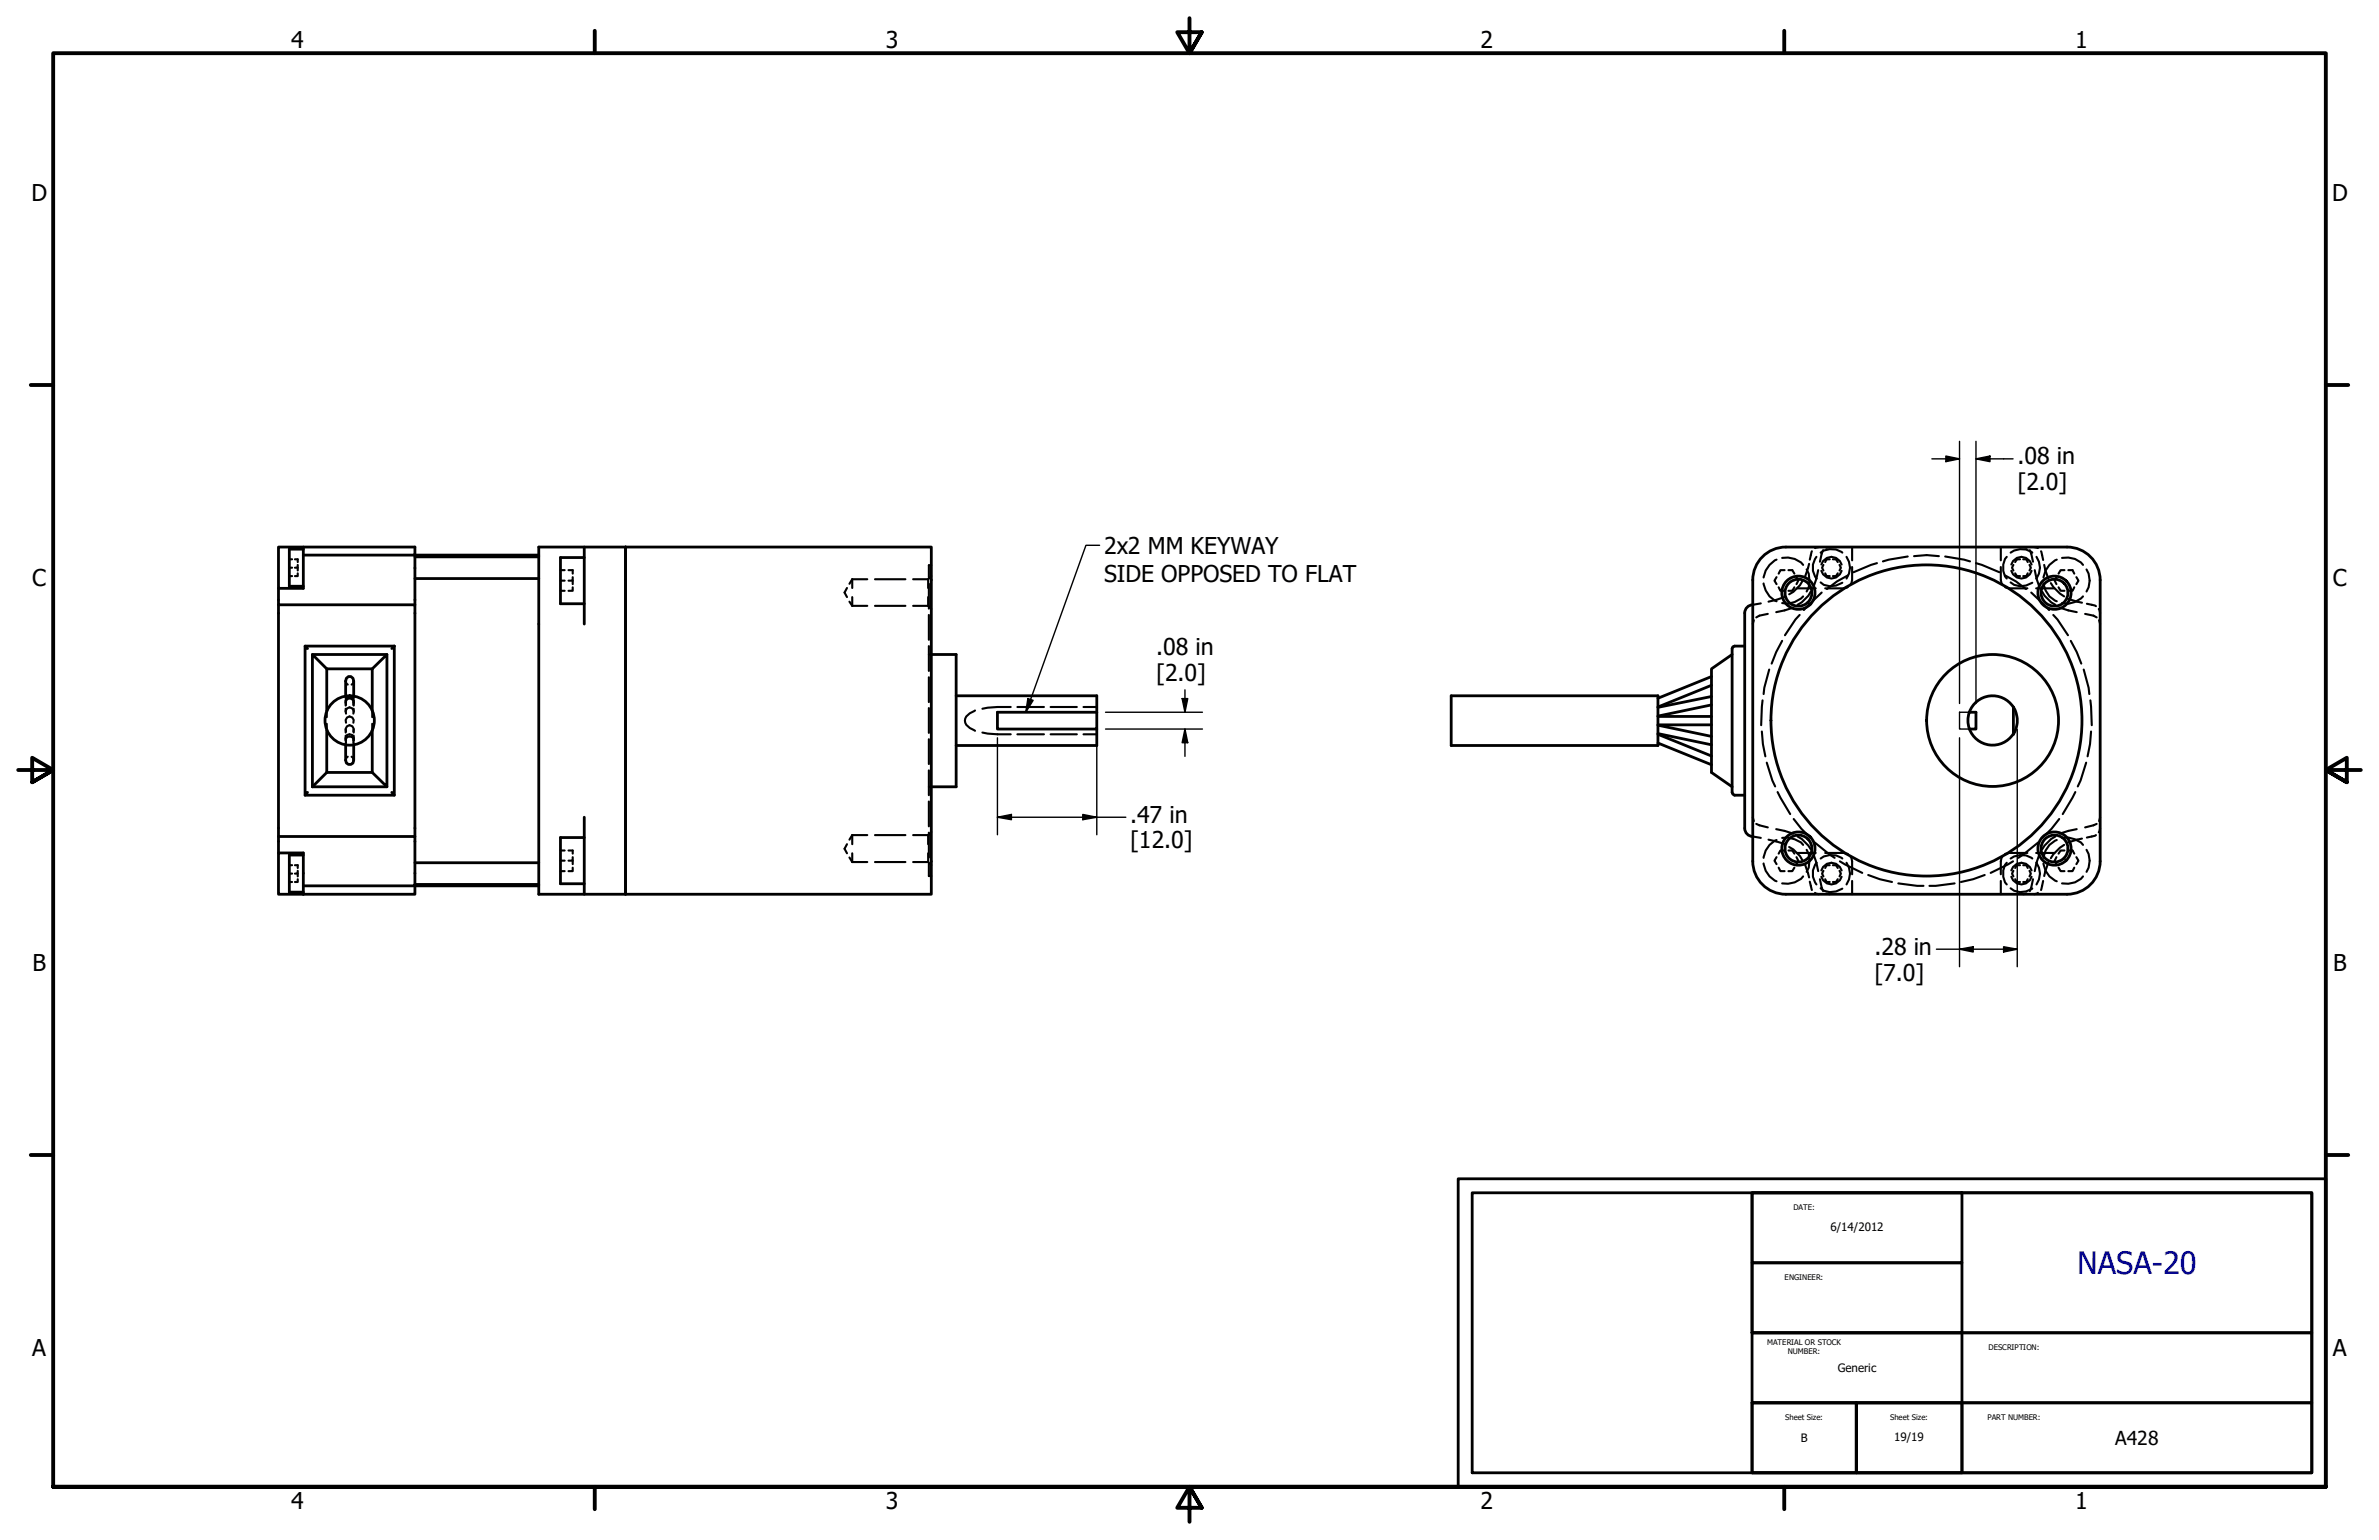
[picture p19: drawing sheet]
<svg xmlns="http://www.w3.org/2000/svg" width="432mm" height="279mm" viewBox="0 0 432 279" stroke-linecap="round" stroke-linejoin="round" font-family="sans-serif">
<defs><g id="words">
<text font-size="5.6" fill="#00f" x="377" y="231.1">NASA-20</text>
<g font-size="4.2">
<text x="52.8" y="8.6">4</text>
<text x="160.8" y="8.6">3</text>
<text x="268.7" y="8.6">2</text>
<text x="376.7" y="8.6">1</text>
<text x="5.7" y="36.4">D</text>
<text x="423.3" y="36.4">D</text>
<text x="366.2" y="84.2">.08 in</text>
<text x="366.2" y="88.9">[2.0]</text>
<text x="200.4" y="100.5">2x2 MM KEYWAY</text>
<text x="5.8" y="106.3">C</text>
<text x="200.4" y="105.5">SIDE OPPOSED TO FLAT</text>
<text x="423.4" y="106.3">C</text>
<text x="209.9" y="118.8">.08 in</text>
<text x="209.9" y="123.6">[2.0]</text>
<text x="205.1" y="149.2">.47 in</text>
<text x="205.1" y="153.8">[12.0]</text>
<text x="340.2" y="173.2">.28 in</text>
<text x="5.9" y="176.1">B</text>
<text x="340.2" y="177.9">[7.0]</text>
<text x="423.5" y="176.1">B</text>
<text x="5.8" y="246">A</text>
<text x="423.4" y="246">A</text>
<text x="52.8" y="273.8">4</text>
<text x="160.8" y="273.8">3</text>
<text x="268.7" y="273.8">2</text>
<text x="376.7" y="273.8">1</text>
</g>
<text font-size="3.5" x="383.9" y="262.1">A428</text>
<g font-size="2.1">
<text x="332.2" y="223.4">6/14/2012</text>
<text x="333.6" y="248.9">Generic</text>
<text x="326.8" y="261.6">B</text>
<text x="343.8" y="261.5">19/19</text>
</g>
<g font-size="1.4">
<text x="325.5" y="219.5">DATE:</text>
<text x="323.9" y="232.2">ENGINEER:</text>
<text x="320.7" y="244">MATERIAL OR STOCK</text>
<text x="324.5" y="245.7">NUMBER:</text>
<text x="360.9" y="244.9">DESCRIPTION:</text>
<text x="324" y="257.6">Sheet Size:</text>
<text x="343.1" y="257.6">Sheet Size:</text>
<text x="360.7" y="257.6">PART NUMBER:</text>
</g>
</g></defs>
<!-- layer: Hidden (ANSI) -->
<g fill="none" stroke="#000" stroke-width=".38">
<path d="M330.1 99.3l-.7 .1M330.9 99.8l-.6 2.1M332.1 99.3l-.6 .1M336.2 99.3v2.4M363.2 99.3v2.4M367.2 99.3l.7 .1M368.4 99.8l.6 2.1M369.2 99.3l.7 .1M52.5 104.5h.5M52.5 103h.5M52.5 101.5h.5M53.5 101.5h.5v.5"/>
<path d="M54 104v.5h-.5M54 102.5v.5h-.5M54 103v.5M101.7 107.2h.8M101.7 105.3h.8M101.7 103.4h.8M103.2 103.4h.7v.7M103.9 106.6v.6h-.7M103.9 104.7v.6h-.7M103.9 105.3v.7M153.7 106.7l-.4 .8 .4 .8M154.2 109.2l.5 .7"/>
<path d="M154.7 105.1v1.6M154.7 108.3v1.6M154.7 109.9h2.7M154.7 105.1h2.7M154.7 105.1l-.5 .8M158.8 109.9h5.5M158.8 105.1h5.5M165.7 109.9h2.8M165.7 105.1h2.8M168.5 105.1v1.6M168.5 108.3v1.6M168.5 109.9l.2 .2"/>
<path d="M168.6 105.9v4.5M168.6 111.6v4.5M168.6 117.2v4.5M168.6 118.7h.2M168.7 104.9l-.2 .2M168.8 102.6h-.2v2.2M168.8 110.3l.2 .2M168.9 102.6h.1M168.9 118.7h.1M169 104.5l-.2 .2M318.3 112.5l-.2 .7M319.6 109.5l-1.5 .2"/>
<path d="M320.1 105.9a4.2 4.2 0 0 0 2.4 3.2M320.9 111.4l-1.6 .3-.5 .3M322.5 101.5a4.3 4.3 0 0 0-2.4 3.3M322.5 104.7l-.4 .6 .4 .7M322.8 106.6l.4 .6h.7M323.5 116.3l-1.1 2-.8 2.1M323.5 101.2a4 4 0 0 1 3.8 1.3M323.9 103.4h-.7l-.4 .7M324 108.3l-3 .9M324.6 103.4h.7l.4 .7M325.5 110.2l-3.1 .9M325.7 106.6l-.4 .6h-.7"/>
<path d="M326.1 104.7l.3 .6-.3 .7M326.2 106.7h3.4M326.6 111.6l-.7 .8-1.9 2.9M327.2 105.4l-.5 .8-1.2 1.2-.8 .4M327.3 108.2a4.1 4.1 0 0 1-3.8 1.2M327.9 103.3a4.2 4.2 0 0 1 0 4M328.4 102.3l-.8 2.4M328.7 107.3l-.5 .8-1.2 1.2-.7 .4M328.9 100l-.4 1.5M329.7 101a3.2 3.2 0 0 0 0 4M329.7 105l-.6 1.6M330 103.4l-.3 1.6"/>
<path d="M330.5 100.3a3.3 3.3 0 0 1 3.9 0M330.5 105.7a3.2 3.2 0 0 0 3.9 0M330.6 102.4a1.91 1.91 0 0 1 1.8-1.4 1.91 1.91 0 0 1 1.9 1.4M330.6 103.6a1.91 1.91 0 0 0 1.8 1.4 1.91 1.91 0 0 0 1.9-1.4M330.6 107.5l-3.2 3.2M331 102.5l-.3 .5 .3 .5M331.3 104l.2 .5h.6M332.1 101.5h-.6l-.2 .5M332.7 101.5h.5l.4 .5M333.6 104l-.4 .5h-.5M333.9 102.5l.2 .5-.2 .5M335.2 101a3.4 3.4 0 0 1 0 4"/>
<path d="M335.4 104.4l-2 1.1-1.8 1.4M335.4 106.5l-.8 .2h-3.3M336.2 102.9v2.3l-.3 .8M340.7 102.2l-1.1 .3-3.2 1.3M346.3 101l-3.5 .5-1 .4M347.4 100.9l2.3-.2 2.2 .2M353.1 101l3.4 .5 1.1 .4M358.6 102.2l1.1 .3 3.2 1.3M363.2 102.9v2.3l.2 .8M363.9 104.4l2 1.1 1.8 1.4M363.9 106.5l.8 .2h3.3M364.2 101a3.2 3.2 0 0 0 0 4"/>
<path d="M364.9 100.3a3.3 3.3 0 0 1 4 0M364.9 105.7a3.2 3.2 0 0 0 4 0M365.1 102.4a1.91 1.91 0 0 1 1.8-1.4 1.91 1.91 0 0 1 1.8 1.4M365.1 103.6a1.91 1.91 0 0 0 1.8 1.4 1.91 1.91 0 0 0 1.8-1.4M365.4 102.5l-.2 .5 .2 .5M365.8 104l.3 .5h.5M366.6 101.5h-.5l-.3 .5M367.2 101.5h.6l.2 .5M368 104l-.2 .5h-.6M368.4 102.5l.2 .5-.2 .5M368.7 107.5l3.2 3.2M369.3 103.4l.3 1.6"/>
<path d="M369.6 106.7h3.3M369.6 101a3.4 3.4 0 0 1 0 4M369.6 105l.6 1.6M370.5 100l.3 1.6M370.6 107.3l.5 .8 1.2 1.2 .8 .4M370.9 105.9a4.1 4.1 0 0 0 2.4 3.2M371 102.5l.8 2.5M372.2 105.8l.5 .7 1.2 1.2 .7 .5M372.7 111.6l.7 .8 1.9 2.9M373.3 104.7l-.4 .6 .4 .7M373.3 101.5a4.1 4.1 0 0 0-2.4 3.3M373.6 106.6l.4 .6h.7"/>
<path d="M373.8 110.2l3.1 .9M374.3 101.2a3.8 3.8 0 0 1 3.8 1.3M374.7 103.4h-.7l-.4 .7M375.3 108.6l2.6 .7M375.4 103.4h.8l.3 .7M375.9 116.3l1 2 .9 2.1M376.5 106.6l-.3 .6h-.8M376.9 104.7l.4 .6-.4 .7M378.1 108.2a4 4 0 0 1-3.8 1.2M378.5 111.4l1.5 .3 .6 .3M378.7 103.3a3.8 3.8 0 0 1 0 4M378.8 109.5l1.6 .5"/>
<path d="M380.9 110.5l.3 .8M381 112.5l.2 .7M59.3 129v1.1M59.3 131.3v1.2M62.7 123.6l.2 .4 .2 .2M62.7 126.3v.4M62.7 127.1v.9M62.7 128.6v.6M62.7 132.3v.6M62.7 133.5v.9M62.7 134.8v.4M62.8 127.9l-.1-.6 .3-.4 .4-.2 .5 .2 .3 .4-.1 .6"/>
<path d="M62.8 134.7l-.1-.5 .3-.5 .4-.1 .5 .1 .3 .5-.1 .5M62.8 132.7l-.1-.5 .3-.4 .4-.2 .5 .2 .3 .4-.1 .5M62.8 134.4l-.1-.5 .3-.6 .4-.1 .5 .1 .3 .6-.1 .5M62.8 127.5l-.1-.5 .3-.4 .4-.2 .5 .2 .3 .4-.1 .5M62.8 129.5l-.1-.5 .3-.5 .4-.2 .5 .2 .3 .5-.1 .5M62.8 131.1l-.1-.5 .3-.4 .4-.2 .5 .2 .3 .4-.1 .5M63.1 137.3l-.2 .2-.2 .4M63.8 137.3l.3 .2 .1 .4M64.2 123.6l-.1 .4-.3 .2M64.2 126.3v.4M64.2 127.1v.9M64.2 128.6v.6"/>
<path d="M64.2 132.3v.6M64.2 133.5v.9M64.2 134.8v.4M67.6 129v1.1M67.6 131.3v1.2M168.6 122.9v4.5M168.6 128.5v4.5M168.6 134.1v4.5M168.6 139.8v4.5M177 128.9a3.2 3.2 0 0 0-1.8 1.5l-.1 .3a1.96 1.96 0 0 0 1.7 1.8l.2 .1M178.3 132.9l2.7 .3h2.5M183.5 128.3h-2.5l-2.7 .3"/>
<path d="M184.7 128.3h4.8M184.7 133.2h4.8M190.7 128.3h4.8M190.7 133.2h4.8M196.7 128.3h2.4M196.7 133.2h2.4M319.8 132.7l.2 2.3 .4 2.2M319.9 127.1l-.2 4.5M320.7 138.4l1 3.2 .5 1.1M321.1 121.5l-.9 3.3-.1 1.1M378.2 121.5l.9 3.3 .1 1.1M378.7 138.4l-1.1 3.2-.5 1.1"/>
<path d="M379.4 127.1l.3 4.5M379.5 132.7l-.2 2.3-.4 2.2M52.5 158.5h.5M52.5 157h.5M53.5 157h.5v.5M54 159.5v.5h-.5M54 158v.5h-.5M54 158.5v.5M101.7 158.1h.8M101.7 156.1h.8M101.7 154.3h.8M103.2 154.3h.7v.6"/>
<path d="M103.9 157.4v.7h-.7M103.9 155.5v.6h-.7M103.9 156.1v.7M153.7 153.2l-.4 .8 .4 .8M154.2 155.6l.5 .8M154.7 151.5v1.7M154.7 154.8v1.6M154.7 156.4h2.7M154.7 151.5h2.7M154.7 151.5l-.5 .8M158.8 156.4h5.5M158.8 151.5h5.5"/>
<path d="M165.7 156.4h2.8M165.7 151.5h2.8M168.5 151.5v1.7M168.5 154.8v1.6M168.5 156.4l.2 .2M168.6 145.4v4.5M168.6 151.1v4.5M168.6 156.7v2.2h.2M168.6 142.7h.2M168.7 151.3l-.2 .2M168.8 156.8l.2 .2M168.9 158.9h.1"/>
<path d="M168.9 142.7h.1M169 150.9l-.2 .2M318.1 148.3l.2 .7M318.1 151.8l1.5 .2M318.8 149.5l2.1 .6M320.1 156.7a4 4 0 0 0 2.4 3.2M321 152.3l3 .9M322.4 150.4l3.1 .9M322.5 152.4a4 4 0 0 0-2.4 3.2M322.5 155.5l-.4 .6 .4 .7M322.6 143.7l2.3 4M322.8 157.4l.4 .7h.7"/>
<path d="M323.5 152a4.4 4.4 0 0 1 3.8 1.3M323.9 154.3h-.7l-.4 .6M324.6 154.3h.7l.4 .6M324.7 153.7l.8 .4 1.2 1.2 .5 .8M325.6 148.6l1.4 1.8 1.6 1.6M325.7 157.4l-.4 .7h-.7M326.1 155.5l.3 .6-.3 .7M326.2 154.7h3.4M326.3 151.8l.7 .4 1.2 1.2 .5 .7M327.3 159a4 4 0 0 1-3.8 1.3M327.6 156.8l.8 2.4M327.9 154.2a4.2 4.2 0 0 1 0 4"/>
<path d="M328.5 160l.4 1.5M329.1 154.9l.6 1.6M329.4 152.8l3.6 2.8M329.7 156.5a3.2 3.2 0 0 0 0 4M329.7 156.5l.3 1.6M330.3 159.5l.6 2.2M330.5 155.8a3.3 3.3 0 0 1 3.9 0M330.6 157.9a1.91 1.91 0 0 1 1.8-1.4 1.91 1.91 0 0 1 1.9 1.4M330.6 159.1a1.91 1.91 0 0 0 1.8 1.4 1.91 1.91 0 0 0 1.9-1.4M331 158l-.3 .5 .3 .5M331.3 159.5l.2 .5h.6M331.3 154.7h3.3l.8 .2"/>
<path d="M332.1 157h-.6l-.2 .5M332.7 157h.5l.4 .5M333.6 159.5l-.4 .5h-.5M333.9 158l.2 .5-.2 .5M333.9 156.3l4.1 2.1M335.2 156.5a3.4 3.4 0 0 1 0 4M335.9 155.5l.3 .8v2.3M336.2 159.8v2.4M339.1 158.8l2.1 .7 2.2 .5M360.2 158.8l-2.1 .7-2.2 .5M363.2 159.8v2.4M363.4 155.5l-.2 .8v2.3"/>
<path d="M364.2 156.5a3.2 3.2 0 0 0 0 4M364.9 155.8a3.3 3.3 0 0 1 4 0M365.1 157.9a1.91 1.91 0 0 1 1.8-1.4 1.91 1.91 0 0 1 1.8 1.4M365.1 159.1a1.91 1.91 0 0 0 1.8 1.4 1.91 1.91 0 0 0 1.8-1.4M365.4 156.3l-4.1 2.1M365.4 158l-.2 .5 .2 .5M365.8 159.5l.3 .5h.5M366.6 157h-.5l-.3 .5M367.2 157h.6l.2 .5M368 154.7h-3.3l-.8 .2M368 159.5l-.2 .5h-.6M368.4 158l.2 .5-.2 .5"/>
<path d="M369 159.5l-.6 2.2M369.6 154.7h3.3M369.6 156.5a3.4 3.4 0 0 1 0 4M369.6 156.5l-.3 1.6M370 152.8l-3.7 2.8M370.2 154.9l-.6 1.6M370.8 159.8l-.3 1.7M370.9 156.7a3.9 3.9 0 0 0 2.4 3.2M371.8 156.5l-.8 2.4M373.1 151.8l-.8 .4-1.2 1.2-.5 .7M373.3 155.5l-.4 .6 .4 .7M373.3 152.4a3.9 3.9 0 0 0-2.4 3.2"/>
<path d="M373.6 157.4l.4 .7h.7M373.8 148.6l-1.4 1.8-1.7 1.6M374.3 152a4.2 4.2 0 0 1 3.8 1.3M374.6 153.3l-.7 .5-1.2 1.2-.5 .7M374.7 154.3h-.7l-.4 .6M375.4 154.3h.8l.3 .6M376.5 157.4l-.3 .7h-.8M376.7 143.7l-2.3 4M376.9 155.5l.4 .6-.4 .7M376.9 150.4l-3.1 .9M377.9 152.1l-2.6 .7M378.1 159a3.8 3.8 0 0 1-3.8 1.3"/>
<path d="M378.7 154.2a3.8 3.8 0 0 1 0 4M380.4 151.5l-1.6 .5M380.6 149.5l-2.1 .6M381.2 150.2l-.3 .8M381.2 148.3l-.2 .7M52.5 160h.5M329.4 162l.7 .2M330.5 161.2a3.2 3.2 0 0 0 3.9 0M331.5 162.1l.6 .1M344.6 160.3l3.4 .4h1.1M354.8 160.3l-3.5 .4h-1.1M364.9 161.2a3.2 3.2 0 0 0 4 0"/>
<path d="M367.9 162.1l-.7 .1M369.9 162l-.7 .2"/>
</g>
<!-- layer: Visible (ANSI) -->
<g fill="none" stroke="#000" stroke-width=".51">
<path d="M50.5 99.3h24.8v1.4h-20.2v6h-4.6zM55.1 99.6h-2.6v6.8h2.6M55.1 99.3v1.4M97.8 99.3h15.7v62.9h-15.7zM106 99.3v13.9M113.5 99.3h55.5v62.9h-55.5zM324.1 99.3a6 6 0 0 0-6 6v51M324.2 99.3h51a6 6 0 0 1 6 6M50.5 109.7v42.1h24.8v8.9h-20.2M50.5 106.7v3h24.8v42.1M55.4 117.2h16.2M55.8 117.7l-.4-.5v27.1l.4-.5"/>
<path d="M56.7 118.7h13.5M71.6 117.2v27.1l-.5-.5M71.6 117.2l-.5 .5M75.3 101h22.5M75.3 105h22.5M97.8 100.7h-22.5v9M106 101.2h-4.3v8.3h4.3M169 118.7h4.5v24h-4.5M314.4 118.7l-3.8 2.6v18.8l3.8 2.6M316.7 117.2h-1.9l-.3 .1-.1 .4v26.1l.1 .3 .3 .2h1.9M316.7 111.3v38.9M318.2 109.7a1.49 1.49 0 0 0-1.5 1.5"/>
<path d="M381.2 105.2v51.1M59.3 121.3v7.7M59.3 132.5v7.6M62.7 126.3v-2.7l.2-.5 .3-.4h.5l.4 .4 .1 .5v2.7M62.7 135.2v2.7l.2 .5 .3 .3h.5l.4-.3 .1-.5v-2.7M67.6 129v-7.7l2.6-2.6v24l-2.6-2.6v-7.6M67.6 121.3h-8.3l-2.6-2.6v24M173.5 126.2h25.6v3M181 129.2h18.1v3.1h-18.1zM199.1 132.3v3h-25.6M263.4 126.2h37.5v9.1h-37.5zM300.9 133.1l9.7 2"/>
<path d="M300.9 131.6l9.7 2M300.9 134.8l9.7 3.9M300.9 133.2l9.7 4M300.9 131.5h9.7M300.9 130h9.7M310.6 124.3l-9.7 4M310.6 122.7l-9.7 4M310.6 127.9l-9.7 2M310.6 126.4l-9.7 1.9M357.4 129.2h1.2v3.1h-1.2M357.4 129.2a4.5 4.5 0 0 0 2.3 5.5 4.5 4.5 0 0 0 5.7-1.5M365.4 128.2a4.5 4.5 0 0 0-4.3-1.9 4.5 4.5 0 0 0-3.7 2.9"/>
<path d="M365.4 128.3a4.7 4.7 0 0 1 0 4.9zM50.5 154.7h4.6v7.5h-4.6zM50.5 151.8v2.9M55.1 155.1h-2.6v6.8h2.6M55.4 144.3h16.2M56.7 142.7h13.5M59.3 140.1l-2.6 2.6M59.3 140.1h8.3M75.3 156.5h22.5M106 148.3v13.9M106 152h-4.3v8.3h4.3M316.7 150.3a1.49 1.49 0 0 0 1.5 1.5"/>
<path d="M318.1 156.2a6 6 0 0 0 6 6M381.2 156.2a6 6 0 0 1-6 6h-51M75.3 160.5h22.5M97.8 160.7h-22.5v1.5h-20.2"/>
<circle cx="326.4" cy="107.5" r="2.44"/>
<circle cx="326.4" cy="107.5" r="3"/>
<circle cx="372.9" cy="107.5" r="3"/>
<circle cx="372.9" cy="107.5" r="2.44"/>
<circle cx="63.5" cy="130.7" r="4.5"/>
<circle cx="349.7" cy="130.7" r="28.2"/>
<circle cx="361.7" cy="130.7" r="12"/>
<circle cx="326.4" cy="154" r="3"/>
<circle cx="326.4" cy="154" r="2.44"/>
<circle cx="372.9" cy="154" r="2.44"/>
<circle cx="372.9" cy="154" r="3"/>
</g>
<!-- layer: Border (ANSI) -->
<g fill="none" stroke="#000" stroke-width=".7">
<path d="M107.9 5.6v4.1M215.9 3.3v6.4l-2.2-3.9h4.4l-2.2 3.9 2.2-3.9M323.8 5.6v4.1M5.6 69.8h4.1M422.1 69.8h4.1M3.3 139.7h6.4l-3.9-2.2v4.4l3.9-2.2-3.9 2.2M428.5 139.7h-6.4l3.9-2.2v4.4l-3.9-2.2 3.9 2.2M5.6 209.5h4.1M422.1 209.5h4.1M9.7 269.7v-260h412.4v260h-412.4h412.4M107.9 269.7v4.1M218.1 273.6l-2.2-3.9 2.2 3.9h-4.4l2.2-3.9v6.4"/>
<path d="M323.8 269.7v4.1"/>
</g>
<!-- layer: Title (ANSI) -->
<path d="M264.7 213.9h157.4v55.8h-157.4zM267.2 216.4h152.4v50.8h-152.4zM318 216.4h38.1v12.7h-38.1zM318 216.4h101.6v25.4h-101.6zM318 229.1h38.1v12.7h-38.1zM318 254.5v12.7h18.9v-12.7h19.2v12.7h-19.2v-12.7zM318 241.8h101.6v12.7h-101.6zM318 254.5h101.6v12.7h-101.6zM336.9 254.5v12.7M356.1 241.8v25.4" fill="none" stroke="#000" stroke-width=".51"/>
<!-- layer: Sketch Geometry (ANSI) -->
<path d="M355.7 129.2h2.9v3.1h-2.9z" fill="none" stroke="#000" stroke-width=".25"/>
<!-- layer: Dimension (ANSI) -->
<g fill="none" stroke="#000" stroke-width=".25">
<path d="M350.6 83.2h5.1M353.2 82.7l2.5 .5-2.5 .6zM355.7 80.1v47.5M358.6 83.2l2.6-.5v1.1zM358.6 83.2h6.8M358.6 80.1v47.5M181 133.9v17.5M199.1 133.9v17.5M200.7 129.2h17.5M200.7 132.3h17.5M214.6 126.7h1l-.5 2.5zM215.1 132.3l.5 2.4h-1z"/>
<path d="M215.1 125.2v4M215.1 132.3v4.9M355.7 133.9v41.5M366.1 132.3v43.1M181 148.3l2.6-.5v.9zM181 148.3h23.3M196.5 147.8l2.6 .5-2.6 .4zM351.5 172.2h14.6M355.7 172.2l2.4-.4v.9zM363.7 171.8l2.4 .4-2.4 .5z"/>
</g>
<g fill="#000">
<path d="M353.2 82.7l2.5 .5-2.5 .6z" fill-rule="evenodd"/>
<path d="M358.6 83.2l2.6-.5v1.1z" fill-rule="evenodd"/>
<path d="M214.6 126.7h1l-.5 2.5z" fill-rule="evenodd"/>
<path d="M215.1 132.3l.5 2.4h-1z" fill-rule="evenodd"/>
<path d="M181 148.3l2.6-.5v.9z" fill-rule="evenodd"/>
<path d="M196.5 147.8l2.6 .5-2.6 .4z" fill-rule="evenodd"/>
<path d="M355.7 172.2l2.4-.4v.9z" fill-rule="evenodd"/>
<path d="M363.7 171.8l2.4 .4-2.4 .5z" fill-rule="evenodd"/>
</g>
<!-- layer: Symbol (ANSI) -->
<path d="M199.6 98.9h-2.5l-10.9 30.3M186.6 126.7l.9 .4-1.3 2.1z" fill="none" stroke="#000" stroke-width=".25"/>
<path d="M186.6 126.7l.9 .4-1.3 2.1z" fill-rule="evenodd" fill="#000"/>
<use href="#words"/>
</svg>
